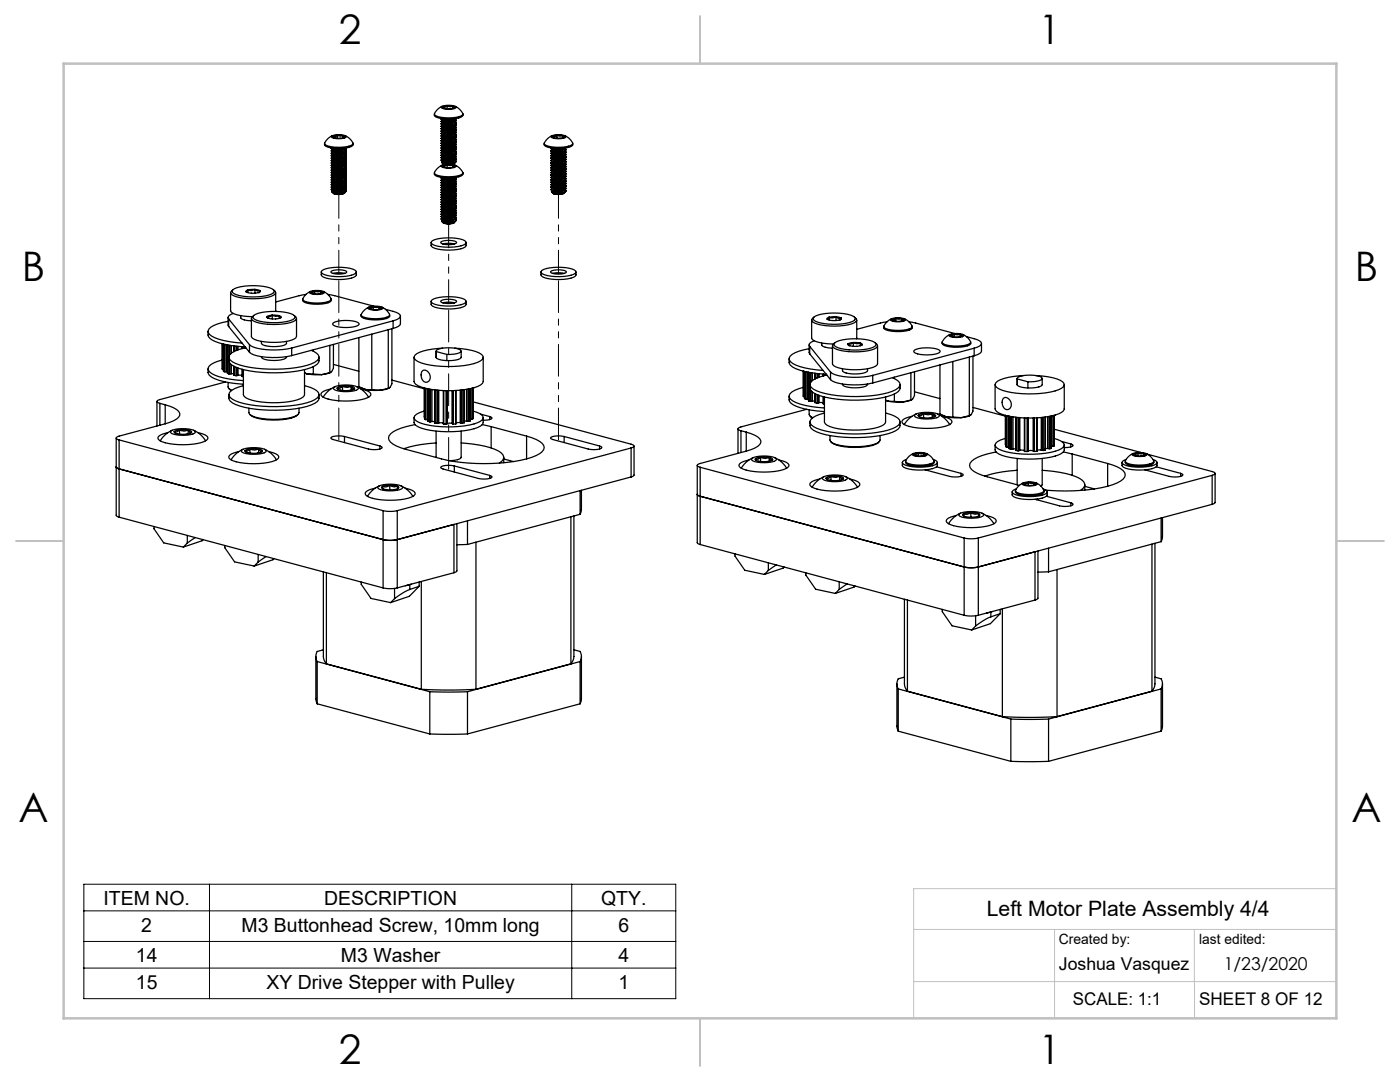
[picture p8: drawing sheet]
<svg xmlns="http://www.w3.org/2000/svg" width="279mm" height="216mm" viewBox="0 0 279 216" stroke-linecap="round" stroke-linejoin="round" font-family="sans-serif">
<defs><g id="words">
<g font-size="8.1">
<text x="67.6" y="8.9">2</text>
<text x="207.3" y="8.9">1</text>
<text x="4.4" y="56.2">B</text>
<text x="270.4" y="56.2">B</text>
<text x="3.7" y="164.1">A</text>
<text x="269.7" y="164.1">A</text>
<text x="67.6" y="212.4">2</text>
<text x="207.3" y="212.4">1</text>
</g>
<text font-size="4.2" x="196.9" y="182.8">Left Motor Plate Assembly 4/4</text>
<g font-size="3.9">
<text x="20.6" y="180.5">ITEM NO.</text>
<text x="28.2" y="185.9">2</text>
<text x="48.2" y="185.9">M3 Buttonhead Screw, 10mm long</text>
<text x="64.7" y="180.5">DESCRIPTION</text>
<text x="120" y="180.5">QTY.</text>
<text x="123.4" y="185.9">6</text>
<text x="27.1" y="191.9">14</text>
<text x="68" y="191.9">M3 Washer</text>
<text x="123.4" y="191.9">4</text>
<text x="27.1" y="197.3">15</text>
<text x="53.2" y="197.3">XY Drive Stepper with Pulley</text>
<text x="123.4" y="197.3">1</text>
</g>
<g font-size="3.5">
<text x="211.3" y="193.5">Joshua Vasquez</text>
<text x="244.2" y="193.6">1/23/2020</text>
<text x="214.1" y="200.6">SCALE: 1:1</text>
<text x="239.3" y="200.6">SHEET 8 OF 12</text>
</g>
<g font-size="2.8">
<text x="211.3" y="188.4">Created by:</text>
<text x="239.3" y="188.4">last edited:</text>
</g>
</g></defs>
<path d="M16.7 176.4h118.2v22.9h-118.2zM41.8 176.4v22.9M114.1 176.4v22.9M16.7 181.8h118.2M16.7 187.9h118.2M16.7 193.2h118.2" fill="none" stroke="#000" stroke-width=".2"/>
<path d="M266.7 177.3h-84.4v25.9M182.3 185.5h84.4M182.3 195.9h84.4M210.5 185.5v17.7M238.4 185.5v10.4M238.4 195.9v7.3" fill="none" stroke="#c0c0c0" stroke-width=".2"/>
<path d="M139.7 3.2v9.5M3.2 107.9h9.5M266.7 107.9h9.5M139.7 203.2v9.5" fill="none" stroke="#c0c0c0" stroke-width=".25"/>
<path d="M12.7 12.7h254v190.5h-254z" fill="none" stroke="#c0c0c0" stroke-width=".5"/>
<g fill="none" stroke="#000" stroke-width=".25">
<path d="M64.8 28.6v.3a1.32 1.32 0 0 0 1.3 .6l2.2 .1a2.79 2.79 0 0 0 2.2-.7v-.3M66.2 27.2a3.1 3.1 0 0 1 2.9 .1 3.2 3.2 0 0 1-3 0zM66.2 38.3a2.26 2.26 0 0 0 2.6 .2M66.3 27.1a2.44 2.44 0 0 0-1.5 1.7 6.7 6.7 0 0 0 5.6 0 1.41 1.41 0 0 0-.8-1.3l-.7-.4M66.4 38.1l-.2 .1a.88 .88 0 0 0 1 .3h.4M66.5 27.2a2.22 2.22 0 0 0 2.2 .2M66.5 27.2l.2 .3M66.7 38.6l.7 .2M67.3 27l1.1 .1M67.3 27l-.8 .2M67.3 27l-.4 .2h-.4M67.3 27l.6 .2 .5-.1"/>
<path d="M67.3 27v.6M68.4 27.1l.3 .1v.2M68.4 27.1l.2 .3h.1M68.4 27.1v.4M68.7 38.4l-1.1 .2h-.9M68.7 38.4l-1.1 .1M68.7 38.4l-.3 .2-1 .2M68.7 37.4a2.6 2.6 0 0 1-2.3 .2M68.7 37a2.59 2.59 0 0 1-2.3 .1M68.7 36a2.59 2.59 0 0 1-2.3 .2M68.7 35a2.59 2.59 0 0 1-2.3 .2M68.7 34.1a2.59 2.59 0 0 1-2.3 .1"/>
<path d="M68.7 33.6a2.59 2.59 0 0 1-2.3 .2M68.7 32.6a2.59 2.59 0 0 1-2.3 .2M68.7 31.7a2.59 2.59 0 0 1-2.3 .1M68.7 30.7a2.59 2.59 0 0 1-2.3 .2M68.7 30.2a2.59 2.59 0 0 1-2.3 .2M68.7 29.7a2.59 2.59 0 0 1-2.3 .2M68.7 37.9a2.56 2.56 0 0 1-2.3 .2M68.8 36.4a2.41 2.41 0 0 1-2.4 .2M68.8 35.4a2.41 2.41 0 0 1-2.4 .3M68.8 34.5a2.41 2.41 0 0 1-2.4 .2M68.8 33a2.41 2.41 0 0 1-2.4 .3M68.8 32.1a2.41 2.41 0 0 1-2.4 .2"/>
<path d="M68.8 31.1a2.41 2.41 0 0 1-2.4 .2M68.8 37.3l.3 .2a3 3 0 0 1-3 .3l.3-.2M68.8 36.8l.3 .3a3 3 0 0 1-3 .2l.3-.2M68.8 36.3l.3 .3a3 3 0 0 1-3 .2l.3-.2M68.8 35.8l.3 .3a3 3 0 0 1-3 .2l.3-.2M68.8 35.4l.3 .2a3 3 0 0 1-3 .3l.3-.3M68.8 34.9l.3 .2a3 3 0 0 1-3 .3l.3-.2M68.8 34.4l.3 .3a3 3 0 0 1-3 .2l.3-.2M68.8 33.9l.3 .3a3 3 0 0 1-3 .2l.3-.2M68.8 33.4l.3 .3a3 3 0 0 1-3 .2l.3-.2M68.8 32.9l.3 .3a3 3 0 0 1-3 .2l.3-.2M68.8 32.5l.3 .2a3 3 0 0 1-3 .3l.3-.2"/>
<path d="M68.8 32l.3 .2a3 3 0 0 1-3 .3l.3-.2M68.8 31.5l.3 .3a3 3 0 0 1-3 .2l.3-.2M68.8 31l.3 .3a3 3 0 0 1-3 .2l.3-.2M68.8 30.5l.3 .3a3 3 0 0 1-3 .2l.3-.2M68.8 30.1l.3 .2a3 3 0 0 1-3 .3l.3-.3M68.8 29.6l.3 .2a3 3 0 0 1-3 .3l.3-.2M68.8 37.8l.3 .2a1.68 1.68 0 0 1-1.5 .5M68.8 37.9a3 3 0 0 1-2.5 .1M68.8 37.4a3 3 0 0 1-2.5 .1M68.8 36.9a3 3 0 0 1-2.5 .1M68.8 36.4a3 3 0 0 1-2.5 .2M68.8 36a3 3 0 0 1-2.5 .1"/>
<path d="M68.8 35.5a3 3 0 0 1-2.5 .1M68.8 35a3 3 0 0 1-2.5 .1M68.8 34.5a3 3 0 0 1-2.5 .1M68.8 34a3 3 0 0 1-2.5 .1M68.8 33.5a3 3 0 0 1-2.5 .2M68.8 33.1a3 3 0 0 1-2.5 .1M68.8 32.6a3 3 0 0 1-2.5 .1M68.8 32.1a3 3 0 0 1-2.5 .1M68.8 31.6a3 3 0 0 1-2.5 .1M68.8 31.1a3 3 0 0 1-2.5 .2M68.8 30.7a3 3 0 0 1-2.5 .1M68.8 30.2a3 3 0 0 1-2.5 .1"/>
<path d="M68.8 29.7a3 3 0 0 1-2.5 .1M68.8 38.4a3.2 3.2 0 0 1-2.1 .2M68.9 38.3l-.4 .3-1.1 .2M69 29.5a3.5 3.5 0 0 1-2.9 .1v.1a3.2 3.2 0 0 0 2.7 0M69.1 38.1l-.4 .3M69.1 37.5v.1a2.79 2.79 0 0 1-3 .2M69.1 37.1a2.8 2.8 0 0 1-3 .3v-.1M69.1 36.6a2.79 2.79 0 0 1-3 .3v-.1M69.1 36.1v.1a2.8 2.8 0 0 1-3 .2v-.1M69.1 35.6v.1a2.79 2.79 0 0 1-3 .2M69.1 35.1v.1a2.8 2.8 0 0 1-3 .2M69.1 34.7a2.79 2.79 0 0 1-3 .3v-.1"/>
<path d="M69.1 34.2a2.8 2.8 0 0 1-3 .3v-.1M69.1 33.7v.1a2.79 2.79 0 0 1-3 .2v-.1M69.1 33.2v.1a2.8 2.8 0 0 1-3 .2v-.1M69.1 32.7v.1a2.79 2.79 0 0 1-3 .2M69.1 32.2v.1a2.8 2.8 0 0 1-3 .2M69.1 31.8a2.79 2.79 0 0 1-3 .3v-.1M69.1 31.3a2.8 2.8 0 0 1-3 .3v-.1M69.1 30.8v.1a2.79 2.79 0 0 1-3 .2v-.1M69.1 30.3v.1a2.8 2.8 0 0 1-3 .2M69.1 29.8v.1a2.79 2.79 0 0 1-3 .2M69.1 38v.1M86.7 22.8v.2a1.32 1.32 0 0 0 1.3 .6l2.2 .1a2.79 2.79 0 0 0 2.2-.7v-.2"/>
<path d="M86.7 34.5v.2a1.32 1.32 0 0 0 1.3 .7l2.2 .1a2.79 2.79 0 0 0 2.2-.8v-.2M88 23.7v.1M88 24.2v.1M88 24.7h.1M88 25.2h.1M88 25.6v.1M88 26.1v.1M88 26.6v.1M88 27.1v.1M88 27.6h.1M88 28.1h.1M88 28.5v.1"/>
<path d="M88 29v.1M88 29.5v.1M88 30h.1M88 30.5h.1M88 30.9v.1M88 31.4v.1M88 31.9v.1M88 35.5h.1M88 35.9v.1M88 36.4v.1M88 36.9v.1M88 37.4v.1"/>
<path d="M88 37.9h.1M88 38.4h.1M88 38.8v.1M88 39.3v.1M88 39.8v.1M88 23.8a3.3 3.3 0 0 0 2.8 0l-.3 .2M88 35.5a3.3 3.3 0 0 0 2.8 .1l-.3 .1M88.1 21.3a3.1 3.1 0 0 1 2.9 .1 3.2 3.2 0 0 1-2.9 .1zM88.1 33.1a3.1 3.1 0 0 1 2.9 .1 3.2 3.2 0 0 1-2.9 0zM88.2 32.4l.5 .4M88.2 32.1a2.47 2.47 0 0 0 2.3 0M88.2 31.6a2.47 2.47 0 0 0 2.3 .1"/>
<path d="M88.2 31.2a2.47 2.47 0 0 0 2.3 0M88.2 30.7a2.47 2.47 0 0 0 2.3 0M88.2 30.2a2.47 2.47 0 0 0 2.3 0M88.2 29.7a2.47 2.47 0 0 0 2.3 0M88.2 29.2a2.47 2.47 0 0 0 2.3 0M88.2 28.8a2.47 2.47 0 0 0 2.3 0M88.2 28.3a2.47 2.47 0 0 0 2.3 0M88.2 27.8a2.47 2.47 0 0 0 2.3 0M88.2 27.3a2.47 2.47 0 0 0 2.3 0M88.2 26.8a2.47 2.47 0 0 0 2.3 0M88.2 26.3a2.47 2.47 0 0 0 2.3 .1M88.2 25.9a2.47 2.47 0 0 0 2.3 0"/>
<path d="M88.2 25.4a2.47 2.47 0 0 0 2.3 0M88.2 24.9a2.47 2.47 0 0 0 2.3 0M88.2 24.4a2.47 2.47 0 0 0 2.3 0M88.2 23.9a2.46 2.46 0 0 0 2.3 0M88.2 39.5a2.47 2.47 0 0 0 2.3 0M88.2 39.1a2.47 2.47 0 0 0 2.3 0M88.2 38.6a2.47 2.47 0 0 0 2.3 0M88.2 38.1a2.47 2.47 0 0 0 2.3 0M88.2 37.6a2.47 2.47 0 0 0 2.3 0M88.2 37.1a2.47 2.47 0 0 0 2.3 0M88.2 36.6a2.47 2.47 0 0 0 2.3 .1M88.2 36.2a2.47 2.47 0 0 0 2.3 0"/>
<path d="M88.2 35.7a2.47 2.47 0 0 0 2.3 0M88.3 21.2a2.44 2.44 0 0 0-1.6 1.7 6.7 6.7 0 0 0 5.6 0 1.41 1.41 0 0 0-.8-1.3l-.7-.4M88.3 32.9a2.44 2.44 0 0 0-1.6 1.7 6.7 6.7 0 0 0 5.6 .1 1.41 1.41 0 0 0-.8-1.3l-.7-.5M88.3 32.2l-.2 .1a.88 .88 0 0 0 1 .4h.4M88.4 28.8l.6 .2 1.4-.1M88.4 21.3v.1a2.22 2.22 0 0 0 2.3 .1M88.4 21.3l.2 .3M88.4 33.1a2.22 2.22 0 0 0 2.3 .1M88.4 33.1l.2 .3M88.6 32.8h.2M88.6 32.8h.3M89.2 21.1l1.2 .1"/>
<path d="M89.2 21.1l-.8 .2M89.2 21.1l-.4 .3-.4-.1M89.2 21.1l.7 .2 .5-.1M89.2 32.9h1.2M89.2 32.9l-.8 .2M89.2 32.9l-.4 .2h-.4M89.2 32.9l.7 .1 .5-.1M89.2 21.1v.6M89.2 32.9v.6M90.4 21.2l.3 .1v.2M90.4 21.2l.1 .3h.2M90.4 32.9l.3 .2v.1"/>
<path d="M90.4 32.9l.1 .4 .2-.1M90.4 21.2v.4M90.4 32.9v.5M90.5 32.6l-.5 .2M90.6 32.6l-1 .2M90.6 32.6l-1.1 .1M90.7 32.5l-.6 .3M90.7 32.1a2.59 2.59 0 0 1-2.3 .1M90.7 31.6a2.6 2.6 0 0 1-2.3 .1M90.7 31.1a2.59 2.59 0 0 1-2.3 .2M90.7 30.1a2.59 2.59 0 0 1-2.3 .2M90.7 29.2a2.59 2.59 0 0 1-2.3 .1"/>
<path d="M90.7 28.2a2.59 2.59 0 0 1-2.3 .2M90.7 27.7a2.59 2.59 0 0 1-2.3 .2M90.7 26.8a2.59 2.59 0 0 1-2.3 .1M90.7 25.8a2.59 2.59 0 0 1-2.3 .2M90.7 24.8a2.59 2.59 0 0 1-2.3 .2M90.7 24.4a2.59 2.59 0 0 1-2.3 .1M90.7 23.9a2.59 2.59 0 0 1-2.3 .1M90.7 40a2.59 2.59 0 0 1-2.3 .1M90.7 39.5a2.59 2.59 0 0 1-2.3 .1M90.7 38.5a2.59 2.59 0 0 1-2.3 .2M90.7 37.5a2.59 2.59 0 0 1-2.3 .2M90.7 36.6a2.59 2.59 0 0 1-2.3 .1"/>
<path d="M90.7 36.1a2.59 2.59 0 0 1-2.3 .2M90.7 35.6a2.59 2.59 0 0 1-2.3 .2M90.7 30.5a2.41 2.41 0 0 1-2.3 .3M90.7 29.6a2.41 2.41 0 0 1-2.3 .2M90.7 27.2a2.41 2.41 0 0 1-2.3 .2M90.7 26.2a2.41 2.41 0 0 1-2.3 .2M90.7 25.2a2.41 2.41 0 0 1-2.3 .3M90.7 38.9a2.41 2.41 0 0 1-2.3 .2M90.7 37.9a2.41 2.41 0 0 1-2.3 .3M90.7 37a2.41 2.41 0 0 1-2.3 .2M90.7 28.6l-.1 .1M90.7 32.6l-.3 .2"/>
<path d="M90.8 31.4l.2 .3a3 3 0 0 1-3 .2l.3-.2M90.8 30.9l.2 .3a3 3 0 0 1-3 .2l.3-.2M90.8 30.4l.2 .3a3 3 0 0 1-3 .2l.3-.2M90.8 30l.2 .2a3 3 0 0 1-3 .3l.3-.2M90.8 29.5l.2 .2a3 3 0 0 1-3 .3l.3-.2M90.8 29l.2 .3a3 3 0 0 1-3 .2l.3-.2M90.8 28.5l.2 .3a3 3 0 0 1-3 .2l.3-.2M90.8 28l.2 .3a3 3 0 0 1-3 .2l.3-.2M90.8 27.6l.2 .2a3 3 0 0 1-3 .3l.3-.3M90.8 27.1l.2 .2a3 3 0 0 1-3 .3l.3-.2M90.8 26.6l.2 .3a3 3 0 0 1-3 .2l.3-.2M90.8 26.1l.2 .3a3 3 0 0 1-3 .2l.3-.2"/>
<path d="M90.8 25.6l.2 .3a3 3 0 0 1-3 .2l.3-.2M90.8 25.1l.2 .3a3 3 0 0 1-3 .2l.3-.2M90.8 24.7l.2 .2a3 3 0 0 1-3 .3l.3-.2M90.8 24.2l.2 .2a3 3 0 0 1-3 .3l.3-.2M90.8 23.7l.2 .3a3 3 0 0 1-3 .2l.3-.2M90.8 39.8l.2 .2a3 3 0 0 1-3 .3l.3-.2M90.8 39.3l.2 .3a3 3 0 0 1-3 .2l.3-.2M90.8 38.8l.2 .3a3 3 0 0 1-3 .2l.3-.2M90.8 38.3l.2 .3a3 3 0 0 1-3 .2l.3-.2M90.8 37.9l.2 .2a3 3 0 0 1-3 .3l.3-.3M90.8 37.4l.2 .2a3 3 0 0 1-3 .3l.3-.2M90.8 36.9l.2 .3a3 3 0 0 1-3 .2l.3-.2"/>
<path d="M90.8 36.4l.2 .3a3 3 0 0 1-3 .2l.3-.2M90.8 35.9l.2 .3a3 3 0 0 1-3 .2l.3-.2M90.8 35.4l.2 .3a3 3 0 0 1-3 .2l.3-.2M90.8 31.9l.2 .3a1.68 1.68 0 0 1-1.5 .5M90.8 32l-.3 .1M90.8 31.5l-.3 .2M90.8 31l-.3 .2M90.8 30.6l-.3 .1M90.8 30.1l-.3 .1M90.8 29.6l-.3 .1M90.8 29.1l-.3 .2M90.8 28.6l-.3 .2"/>
<path d="M90.8 28.2l-.3 .1M90.8 27.7l-.3 .1M90.8 27.2l-.3 .1M90.8 26.7l-.3 .1M90.8 26.2l-.3 .2M90.8 25.7l-.3 .2M90.8 25.3l-.3 .1M90.8 24.8l-.3 .1M90.8 24.3l-.3 .1M90.8 32.5l-.3 .1M90.8 39.9l-.3 .1M90.8 39.4l-.3 .2"/>
<path d="M90.8 38.9l-.3 .2M90.8 38.5l-.3 .1M90.8 38l-.3 .1M90.8 37.5l-.3 .1M90.8 37l-.3 .1M90.8 36.5l-.3 .2M90.8 36l-.3 .2M90.8 32.5l-.1 .1-.5 .2M90.9 23.7a3.5 3.5 0 0 1-2.9 0M90.9 35.4a3.5 3.5 0 0 1-2.9 .1M91 39.1a2.79 2.79 0 0 1-3 .3M91 32.2l-.4 .4"/>
<path d="M91 31.7a2.79 2.79 0 0 1-3 .3M91 31.2a2.79 2.79 0 0 1-3 .3M91 30.7v.1a2.79 2.79 0 0 1-3 .2M91 30.2v.1a2.79 2.79 0 0 1-3 .2M91 29.7v.1a2.79 2.79 0 0 1-3 .2M91 29.3a2.79 2.79 0 0 1-3 .3M91 28.8a2.79 2.79 0 0 1-3 .3M91 28.3v.1a2.79 2.79 0 0 1-3 .2M91 27.8v.1a2.79 2.79 0 0 1-3 .2M91 27.3v.1a2.79 2.79 0 0 1-3 .2M91 26.9a2.79 2.79 0 0 1-3 .3M91 26.4a2.79 2.79 0 0 1-3 .3"/>
<path d="M91 25.9v.1a2.79 2.79 0 0 1-3 .2M91 25.4v.1a2.79 2.79 0 0 1-3 .2M91 24.9v.1a2.79 2.79 0 0 1-3 .2M91 24.4v.1a2.79 2.79 0 0 1-3 .2M91 24a2.79 2.79 0 0 1-3 .3M91 39.6a2.79 2.79 0 0 1-3 .3M91 38.6v.1a2.79 2.79 0 0 1-3 .2M91 38.1v.1a2.79 2.79 0 0 1-3 .2M91 37.6v.1a2.79 2.79 0 0 1-3 .2M91 37.2a2.79 2.79 0 0 1-3 .3M91 36.7a2.79 2.79 0 0 1-3 .3M91 36.2v.1a2.79 2.79 0 0 1-3 .2"/>
<path d="M91 35.7v.1a2.79 2.79 0 0 1-3 .2M91 32.2v.1M91 39.1h.1M108.6 28.6v.3a1.32 1.32 0 0 0 1.3 .6l2.2 .1a2.79 2.79 0 0 0 2.2-.7v-.3M110 27.2a3.1 3.1 0 0 1 3 .1 3.2 3.2 0 0 1-3 0zM110.1 38.3a2.26 2.26 0 0 0 2.5 .2M110.2 38l.2 .1M110.2 37.5l.2 .2M110.2 37l.2 .2M110.2 36.6l.2 .1M110.2 36.1l.2 .1M110.2 35.6l.2 .1"/>
<path d="M110.2 35.1l.2 .1M110.2 34.6l.2 .2M110.2 34.1l.2 .2M110.2 33.7l.2 .1M110.2 33.2l.2 .1M110.2 32.7l.2 .1M110.2 32.2l.2 .2M110.2 31.7l.2 .2M110.2 31.3l.2 .1M110.2 30.8l.2 .1M110.2 30.3l.2 .1M110.2 29.8l.2 .1"/>
<path d="M110.2 27.1a2.44 2.44 0 0 0-1.6 1.7 6.7 6.7 0 0 0 5.6 0 1.41 1.41 0 0 0-.8-1.3l-.7-.4M110.3 27.2a2.22 2.22 0 0 0 2.3 .2M110.3 27.2l.2 .3M110.5 38.6l.8 .2M111.2 27l1.1 .1M111.2 27l-.9 .2M111.2 27l-.5 .2h-.4M111.2 27l.6 .2 .5-.1M111.2 27v.6M112.3 27.1l.3 .1v.2M112.3 27.1l.1 .3h.2M112.3 27.1v.4"/>
<path d="M112.5 38.4l-1 .2h-1M112.5 38.4l-1.1 .1M112.6 38.4l-.3 .2-1 .2M112.6 37.4a2.6 2.6 0 0 1-2.3 .2M112.6 37a2.59 2.59 0 0 1-2.3 .1M112.6 36a2.59 2.59 0 0 1-2.3 .2M112.6 35a2.59 2.59 0 0 1-2.3 .2M112.6 34.1a2.59 2.59 0 0 1-2.3 .1M112.6 33.6a2.59 2.59 0 0 1-2.3 .2M112.6 32.6a2.59 2.59 0 0 1-2.3 .2M112.6 31.7a2.59 2.59 0 0 1-2.3 .1M112.6 30.7a2.59 2.59 0 0 1-2.3 .2"/>
<path d="M112.6 30.2a2.59 2.59 0 0 1-2.3 .2M112.6 37.9a2.85 2.85 0 0 1-2.4 .2l-.2 .1a.87 .87 0 0 0 1 .3h.4M112.6 35.4a2.41 2.41 0 0 1-2.3 .3M112.6 34.5a2.41 2.41 0 0 1-2.3 .2M112.6 33a2.41 2.41 0 0 1-2.3 .3M112.6 32.1a2.41 2.41 0 0 1-2.3 .2M112.6 31.1a2.41 2.41 0 0 1-2.3 .2M112.7 37.3l.3 .2a3 3 0 0 1-3 .3l.3-.2M112.7 36.8l.3 .3a3 3 0 0 1-3 .2l.3-.2M112.7 36.3l.3 .3a3 3 0 0 1-3 .2l.2-.2a2.49 2.49 0 0 0 2.4-.2M112.7 35.8l.3 .3a3 3 0 0 1-3 .2l.3-.2M112.7 35.4l.3 .2a3 3 0 0 1-3 .3l.3-.3"/>
<path d="M112.7 34.9l.3 .2a3 3 0 0 1-3 .3l.3-.2M112.7 34.4l.3 .3a3 3 0 0 1-3 .2l.3-.2M112.7 33.9l.3 .3a3 3 0 0 1-3 .2l.3-.2M112.7 33.4l.3 .3a3 3 0 0 1-3 .2l.3-.2M112.7 32.9l.3 .3a3 3 0 0 1-3 .2l.3-.2M112.7 32.5l.3 .2a3 3 0 0 1-3 .3l.3-.2M112.7 32l.3 .2a3 3 0 0 1-3 .3l.3-.2M112.7 31.5l.3 .3a3 3 0 0 1-3 .2l.3-.2M112.7 31l.3 .3a3 3 0 0 1-3 .2l.3-.2M112.7 30.5l.3 .3a3 3 0 0 1-3 .2l.3-.2M112.7 30.1l.3 .2a3 3 0 0 1-3 .3l.3-.3M112.7 29.6l.3 .2a3 3 0 0 1-3 .3l.2-.2a2.66 2.66 0 0 0 2.4-.2"/>
<path d="M112.7 37.8l.3 .2a1.68 1.68 0 0 1-1.6 .5M112.7 37.9a3.1 3.1 0 0 1-2.3 .2M112.7 37.4a3.1 3.1 0 0 1-2.3 .3M112.7 36.9a3.1 3.1 0 0 1-2.3 .3M112.7 36.4a3.1 3.1 0 0 1-2.3 .3M112.7 36a3.1 3.1 0 0 1-2.3 .2M112.7 35.5a3.1 3.1 0 0 1-2.3 .2M112.7 35a3.1 3.1 0 0 1-2.3 .2M112.7 34.5a3.1 3.1 0 0 1-2.3 .3M112.7 34a3.1 3.1 0 0 1-2.3 .3M112.7 33.5a3.1 3.1 0 0 1-2.3 .3M112.7 33.1a3.1 3.1 0 0 1-2.3 .2"/>
<path d="M112.7 32.6a3.1 3.1 0 0 1-2.3 .2M112.7 32.1a3.1 3.1 0 0 1-2.3 .3M112.7 31.6a3.1 3.1 0 0 1-2.3 .3M112.7 31.1a3.1 3.1 0 0 1-2.3 .3M112.7 30.7a3.1 3.1 0 0 1-2.3 .2M112.7 30.2a3.1 3.1 0 0 1-2.3 .2M112.7 29.7a3.1 3.1 0 0 1-2.3 .2M112.7 38.4a3.2 3.2 0 0 1-2.2 .2M112.7 38.3l-.3 .3-1.1 .2M112.8 29.5a3.5 3.5 0 0 1-2.8 .1v.1a3.2 3.2 0 0 0 2.7 0M113 38.1l-.5 .3M113 37.5v.1a2.79 2.79 0 0 1-3 .2"/>
<path d="M113 37.1a2.8 2.8 0 0 1-3 .3v-.1M113 36.6a2.79 2.79 0 0 1-3 .3v-.1M113 36.1v.1a2.8 2.8 0 0 1-3 .2v-.1M113 35.6v.1a2.79 2.79 0 0 1-3 .2M113 35.1v.1a2.8 2.8 0 0 1-3 .2M113 34.7a2.79 2.79 0 0 1-3 .3v-.1M113 34.2a2.8 2.8 0 0 1-3 .3v-.1M113 33.7v.1a2.79 2.79 0 0 1-3 .2v-.1M113 33.2v.1a2.8 2.8 0 0 1-3 .2v-.1M113 32.7v.1a2.79 2.79 0 0 1-3 .2M113 32.2v.1a2.8 2.8 0 0 1-3 .2M113 31.8a2.79 2.79 0 0 1-3 .3v-.1"/>
<path d="M113 31.3a2.8 2.8 0 0 1-3 .3v-.1M113 30.8v.1a2.79 2.79 0 0 1-3 .2v-.1M113 30.3v.1a2.8 2.8 0 0 1-3 .2M113 29.8v.1a2.79 2.79 0 0 1-3 .2M113 38v.1M46 58.4v3.6a1.62 1.62 0 0 0 1.5 .9l2.9 .3M46.4 57.8a10 10 0 0 1 6.8-.5 1.58 1.58 0 0 1 1.5 .9 1.96 1.96 0 0 1-1.6 .8 11.8 11.8 0 0 1-6.4-.4l-.3-.3-.1-.2zM46.5 57.8l-.4 .4-.1 .3a4.7 4.7 0 0 0 3.6 1.1l2.9-.1a3.4 3.4 0 0 0 2.5-1.1l-.4-.6M49.5 57.9a.28 .28 0 0 0-.3 0 .28 .28 0 0 0-.1 .3M49.5 57.9l-.2 .3h-.2M49.5 57.9v.5M50.9 57.8l-1.4 .1"/>
<path d="M50.9 57.8l1 .2M50.9 57.8l.6 .3 .4-.1M50.9 57.8l-.6 .2-.8-.1M50.9 57.8v.7M51.9 58a.28 .28 0 0 1 0 .3 .28 .28 0 0 1-.3 .1 3.7 3.7 0 0 1-2.5-.2M51.9 58l-.2 .4M55 58.4v3.7M60.4 59.7v.3a3.7 3.7 0 0 0 3.1 .7h.7a2.23 2.23 0 0 0 1.9-.8v-.2M61.1 58.7l-6.1 1.6M61.8 58.3a3.2 3.2 0 0 1 2.9 0 3.1 3.1 0 0 1-2.9 .2zM62 58.1a2.99 2.99 0 0 0-1.6 1.6 3.7 3.7 0 0 0 3.1 .8l.7-.1a2.65 2.65 0 0 0 1.9-.6 2.59 2.59 0 0 0-1.6-1.7M62.1 58.3a2.19 2.19 0 0 0 2.3 .1"/>
<path d="M62.1 58.3l.2 .3M62.8 58.1h1.2M62.8 58.1l-.7 .2M62.8 58.1l-.3 .2h-.4M62.8 58.1l.7 .1 .5-.1M62.8 58.1v.5M64 58.1l.4 .3M64 58.1l.2 .3h.2M64 58.1v.5M64.1 54.3v.5a1.43 1.43 0 0 0 1.4 .8 9 9 0 0 0 5.5-.5l.1-.2v-.6M64.3 54a9.1 9.1 0 0 1 6.5-.1l.3 .4a4.2 4.2 0 0 1-3.3 .9l-1.6-.1a3.3 3.3 0 0 1-2-.7zM64.4 58.4l-.1 .1"/>
<path d="M65.4 58.7l9.2 2.4M66.1 54.2a3.3 3.3 0 0 1 3.1 .1 3.4 3.4 0 0 1-3.2 0zM66.4 54.6l1.4-.2 1 .2M86 48.4v.6a1.43 1.43 0 0 0 1.4 .7 9 9 0 0 0 5.5-.4l.1-.3v-.6M86.2 48.1a9.1 9.1 0 0 1 6.5-.1l.3 .4a4.2 4.2 0 0 1-3.3 .9l-1.6-.1a3.3 3.3 0 0 1-2-.6zM86.2 59.9a9.1 9.1 0 0 1 6.5-.1l.3 .4a4.2 4.2 0 0 1-3.3 .9l-1.6-.1a3.3 3.3 0 0 1-2-.7zM88 48.3a3.3 3.3 0 0 1 3.1 .1 3.4 3.4 0 0 1-3.1 .1zM88 40.3h.1M88 40.8h.1M88 41.2v.1M88 41.7v.1M88 42.2v.1"/>
<path d="M88 42.7v.1M88 43.2h.1M88 43.7h.1M88.2 44.2a2.26 2.26 0 0 0 2.5 .2M88.2 43.9a2.47 2.47 0 0 0 2.3 0M88.2 43.4a2.47 2.47 0 0 0 2.3 0M88.2 42.9a2.47 2.47 0 0 0 2.3 0M88.2 42.4a2.47 2.47 0 0 0 2.3 0M88.2 41.9a2.47 2.47 0 0 0 2.3 .1M88.2 41.5a2.47 2.47 0 0 0 2.3 0M88.2 41a2.47 2.47 0 0 0 2.3 0M88.2 40.5a2.47 2.47 0 0 0 2.3 0"/>
<path d="M88.2 40a2.47 2.47 0 0 0 2.3 0M88.3 43.9l-.2 .2a.88 .88 0 0 0 1 .3h.4M88.4 48.7l1.4-.2 .9 .2M88.6 44.5l.7 .1M90.5 44.4l-1 .2-.9-.1M90.6 44.3l-1.1 .2h-.9M90.6 44.3l-1.1 .1M90.7 43.8a2.59 2.59 0 0 1-2.3 .2M90.7 43.3a2.59 2.59 0 0 1-2.3 .2M90.7 42.8a2.59 2.59 0 0 1-2.3 .2M90.7 41.9a2.59 2.59 0 0 1-2.3 .1M90.7 40.9a2.59 2.59 0 0 1-2.3 .2"/>
<path d="M90.7 44.3l-.3 .2-1.1 .1M90.7 42.3a2.41 2.41 0 0 1-2.3 .2M90.7 41.3a2.41 2.41 0 0 1-2.3 .3M90.7 40.3a2.41 2.41 0 0 1-2.3 .3M90.8 43.2l.2 .2a3 3 0 0 1-3 .3l.3-.3M90.8 42.7l.2 .2a3 3 0 0 1-3 .3l.3-.2M90.8 42.2l.2 .3a3 3 0 0 1-3 .2l.3-.2M90.8 41.7l.2 .3a3 3 0 0 1-3 .2l.3-.2M90.8 41.2l.2 .3a3 3 0 0 1-3 .2l.3-.2M90.8 40.7l.2 .3a3 3 0 0 1-3 .2l.3-.2M90.8 40.3l.2 .2a3 3 0 0 1-3 .3l.3-.2M90.8 43.6l.2 .3a1.68 1.68 0 0 1-1.5 .5"/>
<path d="M90.8 43.7l-.3 .2M90.8 43.3l-.3 .1M90.8 42.8l-.3 .1M90.8 42.3l-.3 .1M90.8 41.8l-.3 .2M90.8 41.3l-.3 .2M90.8 40.9l-.3 .1M90.8 40.4l-.3 .1M90.8 44.2l-.3 .2M90.8 44.2l-.3 .3-1.2 .1M91 44l-.4 .3M91 43.4v.1a2.79 2.79 0 0 1-3 .2"/>
<path d="M91 42.9v.1a2.79 2.79 0 0 1-3 .2M91 42.5a2.79 2.79 0 0 1-3 .3M91 42a2.79 2.79 0 0 1-3 .3M91 41.5a2.79 2.79 0 0 1-3 .3M91 41v.1a2.79 2.79 0 0 1-3 .2M91 40.5v.1a2.79 2.79 0 0 1-3 .2M91 40v.1a2.79 2.79 0 0 1-3 .2M91 43.9v.1M108 54.3v.5a1.43 1.43 0 0 0 1.3 .8 9 9 0 0 0 5.5-.5l.1-.2 .1-.6M108.1 54a9.1 9.1 0 0 1 6.5-.1l.3 .4a4.2 4.2 0 0 1-3.2 .9l-1.7-.1a3.3 3.3 0 0 1-2-.7zM109.9 54.2a3.3 3.3 0 0 1 3.2 .1 3.4 3.4 0 0 1-3.2 0zM110.3 54.6l1.4-.2 .9 .2"/>
<path d="M41.5 66.1a1.59 1.59 0 0 0 1.4 2l2.9 .8 3.2 .3M41.5 73.6a1.59 1.59 0 0 0 1.4 2l2.9 .8 2.8 .3M44.4 71.8a4.1 4.1 0 0 0-2.9 1.7 1.58 1.58 0 0 0 1.4 1.4l2.9 .7 2.8 .3M44.4 73.6v.1M44.4 68.6v5.1M44.4 73.7h.1M44.5 68.6v5.1M44.6 73.7h-.1M44.6 68.7v5.3M44.6 74h.1M44.6 74l.1 .2M44.7 74.2h.2"/>
<path d="M44.7 68.7v5.5M44.9 68.7v5.5M45 76.2l-13.1 3.5-.5 .3v.2l.5 .3M45.3 74.2h-.4M45.3 74.2h.1M45.3 68.8v5.4M45.4 74.5h.1M45.4 68.8v5.7M45.4 74.5l.3 .1M45.5 76.3l.1 1.1 .6 .5M45.5 64.1a7.5 7.5 0 0 0-3.8 1.5l-.2 .4a1.58 1.58 0 0 0 1.4 1.4l2.9 .8 2.5 .3M45.5 63.4l.1 1.8"/>
<path d="M45.6 63.6v1.6M45.6 63.6l4.2 5.2M45.6 65.2l4.2 5.1M45.7 71.3a1.59 1.59 0 0 0 1.3 2 26.4 26.4 0 0 0 15.1 0 1.8 1.8 0 0 0 1.6-2M45.7 78.7a1.59 1.59 0 0 0 1.3 2 26.4 26.4 0 0 0 15.1 .1 1.8 1.8 0 0 0 1.6-2.1M45.7 74.6h.2M45.7 68.9v2.3M45.7 72.1v2.5M45.7 77.6l.5 .3M45.9 68.9v1.9M45.9 72.5v2.1M46.2 74.6h-.3"/>
<path d="M46.2 74.6h.5M46.2 69v1.5M46.2 72.8v1.8M46.5 62.5l-.8 .5a.44 .44 0 0 0-.1 .6M46.7 73.1v1.8M46.7 69v1.2M46.7 74.9l.4 .1M46.7 69v1.1M47.1 69.1v.9M47.1 73.3v1.7M47.3 74.9l-.2 .1M47.3 69.1v.8"/>
<path d="M47.3 73.4v1.5M47.5 74.9h-.2M47.5 74.9h.8M47.5 69.1v.7M47.5 73.4v1.5M48 63.3a1.24 1.24 0 0 0 1.3 .6l.9 .1M48 63v.4M48.3 73.7l.1 1.4M48.3 69.2v.4M48.4 75.1l.2 .1M48.4 69.2v.3M48.4 73.7v1.4"/>
<path d="M48.6 77a4.1 4.1 0 0 0-2.9 1.6 1.58 1.58 0 0 0 1.3 1.4 26.4 26.4 0 0 0 15.1 .1 1.87 1.87 0 0 0 1.6-1.4 2.24 2.24 0 0 0-1.8-1.4l-1.1-.3M48.6 73.8v4.9a1.22 1.22 0 0 0 1 1 17.7 17.7 0 0 0 10.4-.2l.5-.3 .3-.5v-4.9M48.8 69.2v.2M49 69.3l-.4 .2a4.1 4.1 0 0 0-2.9 1.6 1.58 1.58 0 0 0 1.3 1.4 26.4 26.4 0 0 0 15.1 .1 1.87 1.87 0 0 0 1.6-1.4 2.08 2.08 0 0 0-1.5-1.3M49.8 70.3a7.5 7.5 0 0 0 4.5 1h2.1l1.8-.3M49.8 68.8a7.5 7.5 0 0 0 4.5 1h2.1l1.8-.4M49.8 68.8v1.5M50.2 63.5v3.6a1.26 1.26 0 0 0 1.2 .8 13.1 13.1 0 0 0 7.3-.3l.5-.5v-3.6M50.6 63a.66 .66 0 0 0-.3 .8 6.7 6.7 0 0 0 4.1 .9h1.9a4.6 4.6 0 0 0 2.8-1l.1-.3-.5-.4M50.6 62.9a10.4 10.4 0 0 1 6.9-.5 1.35 1.35 0 0 1 1.4 .9 4.5 4.5 0 0 1-3.5 1.1l-1.9-.1a5.1 5.1 0 0 1-3-.9v-.2zM52.2 71.2v.1a3 3 0 0 0 2.7 .6h.6a1.89 1.89 0 0 0 1.7-.6v-.1M52.2 68.1v.4a3 3 0 0 0 2.7 .7l.6-.1a1.89 1.89 0 0 0 1.7-.6v-.4"/>
<path d="M53.3 63.2a.27 .27 0 0 0 0 .3 .27 .27 0 0 0 .3 0 3.8 3.8 0 0 0 2.5-.1M53.3 63.2l.2 .3M54.3 62.9l1.4 .1M54.3 62.9l-1 .3M54.3 62.9l-.4 .3h-.6M54.3 62.9a1.39 1.39 0 0 0 1.4 .1M54.3 62.9v.7M55.7 63a.27 .27 0 0 1 .3 .1 .27 .27 0 0 1 .1 .3M55.7 63l.2 .4h.2M55.7 63v.5M58.2 69.4v1.6M60.8 74.4l.4 .2"/>
<path d="M61.2 74.6h1.3M61.2 74.6l1.4 .2 1.6-.1M62.5 74.6l1.7 .1M62.5 69.8v.3M62.5 73.2v1.4M65.8 74.3l-1.6 .4M65.8 68.9v5.4M66 74.3l-1.8 .4M66 77.6l-.3 .1a1.96 1.96 0 0 0-1.7 1 1.57 1.57 0 0 0 1.5 .9 15.1 15.1 0 0 0 7.8-.2l.7-.5v-.3a2.56 2.56 0 0 0-2-1M66.5 68.7v4.7l-.3 .8-.4 .1M66.5 72.7l5.1 1.4M66.5 64.4a6.6 6.6 0 0 1 5.1 .1l.1 .2a4.2 4.2 0 0 1-3.2 .6 3.4 3.4 0 0 1-2.1-.5v-.2z"/>
<path d="M66.7 77.2a6.2 6.2 0 0 1 4.8 .1v.2a4 4 0 0 1-3 .6 3.2 3.2 0 0 1-1.9-.5zM66.9 77.1a5.3 5.3 0 0 0-2.4 2.2M67.3 77.4a1.36 1.36 0 0 0 1.5 .5h1.3l.6-.4M67.3 77.4l.2 .3M68.4 77.1h1.7M68.4 77.1l-1.1 .3M68.4 77.1a.82 .82 0 0 1-1.1 .3M68.4 77.1l.9 .2 .8-.2M68.4 77.1v.8M70.1 77.1a.58 .58 0 0 1 .6 .4M70.1 77.1l.4 .5 .2-.1M70.1 77.1v.8"/>
<path d="M70.7 77.5l-.1 .2M71.2 77.1a5.3 5.3 0 0 1 2.4 2.2M71.6 67.4v9.7l1.3 .6M72.1 62.8v.3a3.7 3.7 0 0 0 3 .7h.8a2.23 2.23 0 0 0 1.9-.7v-.3M72.1 77.4l.8 .3M72.9 77.7l1.3 .1M72.9 77.7l1.4 .2h1.5M73.4 61.4a3.2 3.2 0 0 1 3 .1 3.1 3.1 0 0 1-2.9 .1zM73.6 61.3a2.99 2.99 0 0 0-1.5 1.5 3.7 3.7 0 0 0 3 .8h.8a2.65 2.65 0 0 0 1.8-.7 2.59 2.59 0 0 0-1.5-1.6M73.8 61.4a2.19 2.19 0 0 0 2.2 .2l.1-.1M73.8 61.4l.1 .2M74.2 77.8l1.6 .1"/>
<path d="M74.2 66.7v11.1M74.5 61.2h1.1M74.5 61.2l-.7 .2M74.5 61.2l-.4 .3-.3-.1M74.5 61.2l.6 .2 .5-.2M74.5 61.2v.6M75.6 61.2l.5 .3M75.6 61.2l.3 .3h.2M75.6 61.2v.5M76.1 61.5l-.1 .1M76.9 61.7a5.3 5.3 0 0 1 2.9 1.1l.1 .3a1.67 1.67 0 0 1-1.4 .9M77.5 77.5l-1.7 .4"/>
<path d="M77.5 65.8v11.7M77.7 77.4l-1.9 .5M78.2 65.6v11l-.3 .7-.4 .2M78.2 75.8l6.5 1.8M78.5 64l-20.3 5.4M78.5 64v1.5M78.5 65.5l-20.3 5.5M79.9 63.1v1.5a1.67 1.67 0 0 1-1.4 .9M82.6 71.3v4.8a1.68 1.68 0 0 0 1.5 1.1 20.6 20.6 0 0 0 11.3-.1 1.28 1.28 0 0 0 1-1v-4.8M84.3 74a1.27 1.27 0 0 1 1.4 .6 1.27 1.27 0 0 1-.1 1.5 .94 .94 0 0 1-1.1 0 .94 .94 0 0 1-.4-.9 1.35 1.35 0 0 1 .2-1.2zM84.7 77.4v5.8M84.7 77.4v6.2"/>
<path d="M84.8 77.5v6.2M85 77.5v6.2M85.4 77.6v6.1M85.4 77.6l.1 6.5M85.7 77.7v6.5M85.9 77.7v6.5M86 60.1v.6a1.43 1.43 0 0 0 1.4 .8 9 9 0 0 0 5.5-.5l.1-.2v-.7M86.2 77.7v6.4M86.8 77.8v6.6M87 70.1v1.2a1.07 1.07 0 0 0 1.1 .5l2.1 .1a2.3 2.3 0 0 0 1.8-.6v-1.2M87.1 70.2v-.2a5.8 5.8 0 0 1 4.8-.2l.1 .2a1.41 1.41 0 0 1-1.4 .7h-1.4M87.1 70.2v1.2"/>
<path d="M87.1 70.2l2.1 .5M87.2 77.8v6.7M87.4 77.9v6.6M87.6 77.9v6.5M88 60a3.3 3.3 0 0 1 3.1 .2 3.4 3.4 0 0 1-3.1 0zM88.3 69.5l-2 .2a7 7 0 0 0-3.5 1.2l-.2 .3a1.57 1.57 0 0 0 1.5 1.2 20.6 20.6 0 0 0 11.3-.1l.9-.6 .1-.3a1.57 1.57 0 0 0-1.4-1.2l-1.8-.5-2.5-.2M88.4 60.4l1.4-.1 .9 .1M88.5 77.9l.1 6.7M88.6 77.9v6.7M89 78v6.6M89.2 78v6.6M89.2 70.7v1.3"/>
<path d="M89.2 78v6.5M90.2 77.9v6.6M90.3 77.9v6.7M90.5 77.9v6.7M90.9 77.9v6.7M91 77.9l-.1 6.7M91.8 77.9v6.4M92.1 77.8v6.6M92.2 77.8v6.6M92.6 77.8v6.6M92.7 77.8l-.1 6.6M93.1 77.7v6.3"/>
<path d="M93.4 77.6v6.5M93.6 77.6v6.5M93.8 77.6v6.4M94.2 77.5v6.1M94.3 77.4v6.2M94.4 77.4l-.1 6.2M157.5 71.6a1.59 1.59 0 0 0 1.3 2l2.9 .8 3.3 .3M157.5 79a1.59 1.59 0 0 0 1.3 2l2.9 .8 2.8 .3M160.3 77.3a4.1 4.1 0 0 0-2.8 1.6 1.58 1.58 0 0 0 1.3 1.4l2.9 .8 2.8 .3M160.3 79v.1M160.3 74.1v5M160.3 79.1h.2"/>
<path d="M160.5 74.1v5M160.6 79.1h-.1M160.6 74.1v5.4M160.6 79.5h.1M160.6 79.5l.1 .1M160.7 79.6h.2M160.7 74.2v5.4M160.9 74.2v5.4M161.2 79.6h-.3M161.2 79.6h.2M161.2 74.3v5.3M161.4 79.9v.1"/>
<path d="M161.4 74.3v5.7M161.4 80l.2 .1M161.5 69.6h-.1a7.5 7.5 0 0 0-3.7 1.5l-.2 .3a1.58 1.58 0 0 0 1.3 1.5l2.9 .7 2.6 .3M161.5 68.8l.1 1.8M161.6 69.1l4.2 5.1M161.6 69.1v1.5M161.6 70.6l4.2 5.2M161.6 76.7a1.59 1.59 0 0 0 1.4 2 26.4 26.4 0 0 0 15.1 .1 1.8 1.8 0 0 0 1.5-2.1M161.6 74.3v2.3M161.6 77.5v2.6M161.8 74.4v1.8M161.8 78v2.1"/>
<path d="M162 63.9v3.5a1.62 1.62 0 0 0 1.5 .9l2.8 .3M162.1 74.4v1.5M162.1 78.2v1.8M162.4 63.3a10 10 0 0 1 6.8-.6 1.58 1.58 0 0 1 1.5 .9 1.96 1.96 0 0 1-1.7 .9 11.8 11.8 0 0 1-6.4-.5l-.2-.2-.1-.2zM162.4 63.3l-.4 .4v.3a4.7 4.7 0 0 0 3.6 1h2.9a3.4 3.4 0 0 0 2.5-1.1l-.5-.6M162.5 68l-.8 .4a.44 .44 0 0 0-.1 .7M162.6 78.5l.1 1.8M162.6 74.5v1.1M162.7 74.5v1.1M162.7 78.6v1.7M163.1 74.5v.9M163.1 78.7v1.7"/>
<path d="M163.2 74.6v.7M163.2 78.8v1.6M163.5 74.6v.7M163.5 78.9v1.4M164 68.8a1.24 1.24 0 0 0 1.3 .6l.8 .1M164 68.4v.5M164.3 79.1l.1 1.5M164.3 74.6v.4M164.4 74.6v.4M164.4 79.2v1.4M164.5 79.2v5a1.22 1.22 0 0 0 1.1 .9 17.7 17.7 0 0 0 10.4-.1l.4-.3 .3-.5v-5M164.8 74.7v.2"/>
<path d="M165 74.8l-.5 .2a4.1 4.1 0 0 0-2.8 1.6 1.58 1.58 0 0 0 1.3 1.4 26.4 26.4 0 0 0 15.1 .1 1.87 1.87 0 0 0 1.5-1.4 2.08 2.08 0 0 0-1.5-1.3M165.4 63.3a.28 .28 0 0 0-.3 .1 .28 .28 0 0 0 0 .3M165.4 63.3l-.1 .4h-.2M165.4 63.3v.6M165.8 75.8a7.5 7.5 0 0 0 4.5 1l2.1-.1 1.8-.3M165.8 74.2a7.5 7.5 0 0 0 4.5 1.1l2.1-.1 1.8-.3M165.8 74.2v1.6M166.1 69v3.6a1.26 1.26 0 0 0 1.2 .8 13.1 13.1 0 0 0 7.4-.3l.4-.5v-3.6M166.6 68.4a.66 .66 0 0 0-.4 .8 6.7 6.7 0 0 0 4.1 1l1.9-.1a4.6 4.6 0 0 0 2.9-.9v-.3l-.4-.5M166.6 68.4a10.4 10.4 0 0 1 6.9-.5 1.36 1.36 0 0 1 1.3 .9 4.5 4.5 0 0 1-3.5 1h-1.8a5.1 5.1 0 0 1-3-.9l-.1-.2zM166.8 63.2l-1.4 .1M166.8 63.2l1.1 .3"/>
<path d="M166.8 63.2l.6 .3h.5M166.8 63.2l-.6 .2-.8-.1M166.8 63.2v.8M167.9 63.5a.28 .28 0 0 1-.1 .3 .28 .28 0 0 1-.3 .1 3.7 3.7 0 0 1-2.4-.2M167.9 63.5l-.2 .4M168.1 76.6v.1a3 3 0 0 0 2.7 .7l.7-.1a1.89 1.89 0 0 0 1.6-.6v-.1M168.1 73.6v.4a3 3 0 0 0 2.7 .6h.7a1.89 1.89 0 0 0 1.6-.6v-.4M169.3 68.6a.27 .27 0 0 0 0 .3 .27 .27 0 0 0 .3 .1 3.8 3.8 0 0 0 2.4-.2M169.3 68.6l.1 .4M170.3 68.3l1.4 .2M170.3 68.3l-1 .3M170.3 68.3l-.5 .3h-.5"/>
<path d="M170.3 68.3a1.39 1.39 0 0 0 1.4 .2M170.3 68.3v.8M171 63.9l-.1 3.7M171.7 68.5a.27 .27 0 0 1 .3 0 .27 .27 0 0 1 0 .3M171.7 68.5l.2 .4 .1-.1M171.7 68.5v.5M174.2 74.9v1.5M176.4 65.2v.2a3.7 3.7 0 0 0 3 .8l.8-.1a2.23 2.23 0 0 0 1.9-.7v-.2M176.7 79.9l.5 .1M176.7 79.8l.5 .2M177 64.2l-6 1.5M177.7 63.8a3.2 3.2 0 0 1 3 0 3.1 3.1 0 0 1-2.9 .1z"/>
<path d="M177.9 63.6a2.99 2.99 0 0 0-1.5 1.6 3.7 3.7 0 0 0 3 .7h.8a2.65 2.65 0 0 0 1.8-.6 2.59 2.59 0 0 0-1.5-1.7M178.1 63.8a2.19 2.19 0 0 0 2.2 .1h.1M178.1 63.8l.1 .2M178.5 75.3v.2M178.5 78.6v1.5M178.8 63.5l1.1 .1M178.8 63.5l-.7 .3M178.8 63.5l-.4 .3h-.3M178.8 63.5l.6 .2 .5-.1M178.8 63.5v.6M179.9 63.6l.5 .3M179.9 63.6l.3 .3h.2"/>
<path d="M179.9 63.6v.5M180.4 63.9l-.2 .1M181.4 64.2l9.2 2.4M181.8 79.8l-1.7 .4M181.8 74.4v5.4M182 79.8l-1.9 .4M182.5 74.2v4.7l-.4 .7-.3 .2M182.5 78.2l5.1 1.3M182.5 69.9a6.6 6.6 0 0 1 5.1 .1v.2a4.2 4.2 0 0 1-3.2 .6 3.4 3.4 0 0 1-2-.5l-.1-.2zM187.6 72.8v9.8l1.3 .6M188 68.3v.2a3.7 3.7 0 0 0 3.1 .8l.8-.1a2.23 2.23 0 0 0 1.8-.7v-.2M189.4 66.9a3.2 3.2 0 0 1 3 0 3.1 3.1 0 0 1-3 .1z"/>
<path d="M189.6 66.7a2.99 2.99 0 0 0-1.6 1.6 3.7 3.7 0 0 0 3.1 .8l.8-.1a2.65 2.65 0 0 0 1.8-.6 2.59 2.59 0 0 0-1.5-1.7M189.7 66.9a2.19 2.19 0 0 0 2.3 .1M189.7 66.9l.2 .2M190.2 72.1v11.1M190.5 66.7h1.1M190.5 66.7l-.8 .2M190.5 66.7l-.4 .2h-.4M190.5 66.7l.6 .1 .5-.1M190.5 66.7v.5M191.6 66.7l.4 .3M191.6 66.7l.2 .3h.2M191.6 66.7v.5"/>
<path d="M192 67l-.1 .1M192.9 67.2a5.3 5.3 0 0 1 2.9 1.1l.1 .2a1.67 1.67 0 0 1-1.5 1M193.5 71.3v11.6M194.2 71.1v10.9l-.4 .7-.3 .2M194.4 69.5l-20.2 5.4M194.4 69.5v1.5M194.4 71l-20.2 5.4M195.9 68.5v1.5a1.67 1.67 0 0 1-1.5 1M198.6 76.8v4.8a1.68 1.68 0 0 0 1.4 1.1 20.6 20.6 0 0 0 11.3-.1 1.28 1.28 0 0 0 1.1-1v-4.8M200.3 79.4a1.27 1.27 0 0 1 1.4 .6 1.27 1.27 0 0 1-.2 1.5 .94 .94 0 0 1-1 .1 .94 .94 0 0 1-.5-.9 1.35 1.35 0 0 1 .3-1.3zM203 75.5v1.3M203 75.4a5.8 5.8 0 0 1 4.9-.1l.1 .2a1.41 1.41 0 0 1-1.4 .6l-1.5 .1-2.1-.6z"/>
<path d="M204.3 74.9l-2 .2a7 7 0 0 0-3.5 1.3l-.2 .3a1.57 1.57 0 0 0 1.4 1.2 20.6 20.6 0 0 0 11.3-.2l.9-.5 .2-.4a1.57 1.57 0 0 0-1.4-1.2l-1.8-.4-2.5-.3M205.1 76.2v1.2M208 75.5v1.3a2.82 2.82 0 0 1-2.6 .6h-.7a2.07 2.07 0 0 1-1.7-.6M23.2 93.2l.6 .4 52.7 14.1a6.4 6.4 0 0 0 2.8 0l46.7-12.5M23.2 87.4v15.4l.6 .4M23.8 87.8l52.7 14.1M23.8 87.8v15.4M31.3 80.1v4.9M31.9 80.5l1.1 .3M31.9 80.5v4.3M33 84.6l-9.2 2.4-.6 .3v.2l.6 .3M33 80.8a4.4 4.4 0 0 1 2.9 1.7 1.5 1.5 0 0 1-1.2 1.4l-1.7 .7"/>
<path d="M33 80.8v3.8M33.5 86.3l-.3 .1a1.96 1.96 0 0 0-1.7 1 1.57 1.57 0 0 0 1.5 .9 15.1 15.1 0 0 0 7.8-.2l.4-.3 .3-.5a2.56 2.56 0 0 0-2-1M34.2 86a6.2 6.2 0 0 1 4.7 .1l.1 .2a4 4 0 0 1-3 .6 3.2 3.2 0 0 1-1.9-.6zM34.4 85.9a5.3 5.3 0 0 0-2.4 2.1M34.8 86.1a1.36 1.36 0 0 0 1.5 .6l1.3-.1 .6-.3M34.8 86.1l.2 .3M35.8 85.8h1.7M35.8 85.8l-1 .3M35.8 85.8a.82 .82 0 0 1-1 .3M35.8 85.8l1 .2 .7-.2M35.8 85.8v.8M37.5 85.8a.57 .57 0 0 1 .7 .5"/>
<path d="M37.5 85.8l.4 .5h.3M37.5 85.8v.8M38.2 86.3l-.1 .1M38.6 85.9a5.3 5.3 0 0 1 2.4 2.1M47.6 90.1l-.3 .1a1.96 1.96 0 0 0-1.7 1 1.57 1.57 0 0 0 1.5 .9 15.1 15.1 0 0 0 7.9-.2l.6-.5v-.3a2.56 2.56 0 0 0-2-1M48.3 89.8a6.2 6.2 0 0 1 4.8 0v.2a3.5 3.5 0 0 1-2.9 .6h-.6a1.5 1.5 0 0 1-1.5-.6zM48.5 89.6a5.3 5.3 0 0 0-2.4 2.2M48.9 90a2.84 2.84 0 0 0 2.7 .4l.8-.4M48.9 90l.3 .3M49.7 81.5v.8a1.42 1.42 0 0 0 1.3 .9 13.9 13.9 0 0 0 8.3-.4l.4-.5v-.8M49.9 82.7a5.3 5.3 0 0 0 3.5 1.1 9.9 9.9 0 0 0 5.9-.9l.2-.2M49.9 89.6h1.7"/>
<path d="M49.9 89.6l-.7 .1-.3 .3M49.9 89.6a.74 .74 0 0 1-1 .4M49.9 89.6l1 .2 .7-.2M49.9 89.6v.8M51.6 89.6l.6 .2 .2 .2M51.6 89.6l.4 .5 .4-.1M51.6 89.6v.8M52.4 90l-.1 .1M52.8 89.6a5.3 5.3 0 0 1 2.4 2.2M68.7 87.1l-1.1-.1a1.85 1.85 0 0 0-1.6 .4l.5 .3 7.1 1.9 1.1 .1a1.85 1.85 0 0 0 1.6-.4l-.5-.3M68.7 87.1l7.1 1.9M68.7 87.1v1.2"/>
<path d="M74.9 97.4l-.4 .1a1.96 1.96 0 0 0-1.6 1 1.57 1.57 0 0 0 1.4 .9 15.1 15.1 0 0 0 7.9-.2l.6-.5 .1-.3a2.56 2.56 0 0 0-2-1M75.4 97.2a5.6 5.6 0 0 1 4.9 0v.2a5.6 5.6 0 0 1-4.9 0zM75.7 96.9a5.3 5.3 0 0 0-2.4 2.1M75.8 89v.6M76.3 97.1l.1 .4M77.8 96.8l1.5 .2M77.8 96.8l-1.5 .3M77.8 96.8l.9 .4 .6-.2M77.8 96.8a1.35 1.35 0 0 1-1.5 .3M77.8 96.8v.9M79.3 97a.26 .26 0 0 1 .3 .3 .26 .26 0 0 1-.3 .2 3.9 3.9 0 0 1-3.2-.2l.2-.2M79.3 97l.1 .5"/>
<path d="M79.3 97v.5M80 96.9a5.3 5.3 0 0 1 2.4 2.1M82.6 83.3v1a1.68 1.68 0 0 0 1.5 1.1 20.6 20.6 0 0 0 11.3-.1 1.28 1.28 0 0 0 1-1v-1M82.8 84.7l-.6 .2a7 7 0 0 0-4.6 2.1 1.3 1.3 0 0 0 .8 1.6l2.7 1.1 7 1.9a37.6 37.6 0 0 0 18-.3 3.3 3.3 0 0 0 2.5-2 2.21 2.21 0 0 0-1.6-1.6l-1.9-.7M84.7 83.6h.1M84.7 83.6l.1 .1M84.8 83.7h.2M85.4 83.7h-.4M85.4 83.7h.1M85.4 84h.1M85.5 84.1l.2 .1M85.7 84.2h.2"/>
<path d="M86.2 84.1l-.3 .1M86.2 84.1h.6M86.8 84.4l.4 .1M87 88.4l-4.1 .5-2.3 .6M87 86v5.3M87.4 84.5h-.2M87.6 84.4l-.2 .1M87.6 84.4h.9M88.6 84.6h.4M89.2 84.6h-.2M89.2 84.5v.1M90.2 84.5h-1"/>
<path d="M90.2 84.5l.1 .1M90.3 84.6h.2M90.7 93l-1.2-.2a1.85 1.85 0 0 0-1.6 .5l.5 .3 7.1 1.9 1.1 .1a1.85 1.85 0 0 0 1.6-.4l-.5-.3M90.7 93l7 1.9M90.7 93v1.2M90.9 84.6h-.4M91.8 84.3l-.8 .1M91.8 84.3l.3 .1M92 88.4a16.5 16.5 0 0 1 8 2 1.14 1.14 0 0 1 .5 1.1 1.14 1.14 0 0 1-.8 .9M92 86v5.3a2.78 2.78 0 0 1-2.3 .6M92.1 84.4h.1M92.6 84.4h-.4"/>
<path d="M93.1 84h-.4M93.1 84l.3 .1M93.6 84.1h-.2M93.8 83.6h.4M93.8 84l-.2 .1M93.8 83.9v.1M94.3 83.6h-.1M94.3 82a3.3 3.3 0 0 1 2.1 1.1v.3a2.32 2.32 0 0 1-1.8 1.2 20.3 20.3 0 0 1-11.2-.4l-.4-.3-.4-.6a2.47 2.47 0 0 1 2.1-1.3M94.4 80.2l31.6 8.4 .5 .3v.2l-.5 .3M95.9 82.6l1.8 .5M96.2 84.7l1.8 .4M97.7 83.1l.5 .3a1.97 1.97 0 0 1-1.8 .5"/>
<path d="M97.7 83.1v.6M97.7 94.9v.6M98 85.1l7.1 1.9M98 85.1v4.3M100.5 91.3v1M100.5 91.6l2 .5M105.1 87v4.6M112.6 87.1l-1.1-.1a1.85 1.85 0 0 0-1.6 .4l.4 .3 7.1 1.9 1.1 .1a1.85 1.85 0 0 0 1.6-.4l-.4-.3M112.6 87.1l7.1 1.9M112.6 87.1v1.2M115.8 97.9v4.7M116 97.8v3.8l-.2 1"/>
<path d="M119.7 89v.6M126 89.4l-46.7 12.5M126 89.4v5.8M126.5 89v5.8l-.5 .4M139.2 98.6l.5 .4 52.7 14.1a6.4 6.4 0 0 0 2.8 0l46.7-12.5M139.2 92.9v15.4l.5 .4M139.7 93.2l52.7 14.2M139.7 93.2v15.5M147.3 85.6v4.9M147.9 85.9l1 .3M147.9 85.9v4.4M148.9 90l-9.2 2.5-.5 .3v.2l.5 .2"/>
<path d="M148.9 86.2a4.4 4.4 0 0 1 2.9 1.7 1.5 1.5 0 0 1-1.2 1.5l-1.7 .6M148.9 86.2v3.8M149.5 91.8l-.4 .1a1.96 1.96 0 0 0-1.6 .9 1.57 1.57 0 0 0 1.4 1 15.1 15.1 0 0 0 7.9-.3l.6-.5v-.2a2.56 2.56 0 0 0-1.9-1M150.1 91.4a6.2 6.2 0 0 1 4.8 .1l.1 .2a4 4 0 0 1-3.1 .6 3.2 3.2 0 0 1-1.9-.5zM150.3 91.3a5.3 5.3 0 0 0-2.4 2.1M150.7 91.6a1.36 1.36 0 0 0 1.5 .5l1.3-.1 .7-.3M150.7 91.6l.2 .3M151.8 91.2l1.7 .1M151.8 91.2l-1.1 .4M151.8 91.2a.82 .82 0 0 1-1.1 .4M151.8 91.2l1 .3 .7-.2M151.8 91.2v.9"/>
<path d="M153.5 91.3a.57 .57 0 0 1 .7 .4M153.5 91.3l.4 .4h.3M153.5 91.3v.7M154.2 91.7l-.1 .1M154.6 91.3a5.3 5.3 0 0 1 2.4 2.1M161 81.7l-13.1 3.5-.6 .3v.2l.6 .2M161.5 81.8v1l.7 .6M161.6 84.2a1.59 1.59 0 0 0 1.4 2 26.4 26.4 0 0 0 15.1 .1 1.8 1.8 0 0 0 1.5-2.1M161.6 80.1h.2M161.7 83l.4 .4M162.1 80l-.3 .1M162.1 80h.5"/>
<path d="M162.7 80.3l.4 .1M163.2 80.4h-.1M163.5 80.3l-.3 .1M163.5 80.3l.8 .1M163.6 95.6l-.3 .1a1.96 1.96 0 0 0-1.7 .9 1.57 1.57 0 0 0 1.5 1 15.1 15.1 0 0 0 7.8-.3l.7-.5v-.3a2.56 2.56 0 0 0-2-.9M164.2 95.2a6.2 6.2 0 0 1 4.8 .1l.1 .2a3.5 3.5 0 0 1-2.9 .6l-.7-.1a1.5 1.5 0 0 1-1.4-.6zM164.4 80.6h.1M164.5 95.1a5.3 5.3 0 0 0-2.4 2.1M164.5 82.4a4.1 4.1 0 0 0-2.8 1.6 1.58 1.58 0 0 0 1.3 1.5 26.4 26.4 0 0 0 15.1 0 1.87 1.87 0 0 0 1.5-1.4 2.24 2.24 0 0 0-1.7-1.3l-1.2-.4M164.9 95.4a2.84 2.84 0 0 0 2.7 .4l.7-.3M164.9 95.4l.2 .3M165.6 86.9v.9a1.42 1.42 0 0 0 1.3 .9 13.9 13.9 0 0 0 8.4-.4l.3-.5v-.9"/>
<path d="M165.8 88.2a5.3 5.3 0 0 0 3.6 1 9.9 9.9 0 0 0 5.8-.8l.2-.2M165.8 95l1.8 .1M165.8 95l-.6 .2-.3 .2M165.8 95a.74 .74 0 0 1-.9 .4M165.8 95l1 .3 .8-.2M165.8 95v.9M167.6 95.1l.6 .1 .1 .3M167.6 95.1l.4 .4h.3M167.6 95.1v.7M168.3 95.5l-.1 .1M168.7 95.1a5.3 5.3 0 0 1 2.4 2.1M177.2 80l1.3 .1"/>
<path d="M177.2 80l1.4 .2h1.5M178.5 80.1l1.6 .1M180.1 92.3v.6a1.43 1.43 0 0 0 1.3 .7 9 9 0 0 0 5.5-.5l.2-.2v-.6M180.7 92v.3a1.32 1.32 0 0 0 1.3 .6l2.3 .1a2.79 2.79 0 0 0 2.1-.7v-.3M180.9 91.7l-.7 .3-.1 .2a1.3 1.3 0 0 0 1.3 .8 9 9 0 0 0 5.5-.4l.2-.3a.98 .98 0 0 0-.9-.6M182 83.1l-.4 .1a1.96 1.96 0 0 0-1.6 .9 1.57 1.57 0 0 0 1.5 1 15.1 15.1 0 0 0 7.8-.3l.7-.5v-.3a2.56 2.56 0 0 0-2-.9M182.1 90.6a3.1 3.1 0 0 1 3 .1 3.2 3.2 0 0 1-3 0zM182.3 90.5a2.44 2.44 0 0 0-1.5 1.7 6.7 6.7 0 0 0 5.5 0 1.41 1.41 0 0 0-.7-1.3l-.7-.4M182.5 90.6l-.1 .1a2.22 2.22 0 0 0 2.3 .1M182.5 90.6l.1 .3M182.7 82.7a6.2 6.2 0 0 1 4.7 .1l.1 .2a4 4 0 0 1-3.1 .6 3.2 3.2 0 0 1-1.9-.5zM182.9 82.6a5.3 5.3 0 0 0-2.5 2.1"/>
<path d="M183.3 82.9a1.36 1.36 0 0 0 1.5 .5l1.3-.1 .6-.3M183.3 82.9l.2 .2M183.3 90.4l1.1 .1M183.3 90.4l-.8 .2M183.3 90.4l-.4 .3-.4-.1M183.3 90.4l.6 .2 .5-.1M183.3 90.4v.6M184.3 82.5l1.7 .1M184.3 82.5l-1 .4M184.3 82.5a.82 .82 0 0 1-1 .4M184.3 82.5l1 .3 .7-.2M184.3 82.5v.9"/>
<path d="M184.4 90.5l.3 .1v.2M184.4 90.5l.2 .3h.1M184.4 90.5v.4M184.6 93.8l4.9 1.3 1.1 .1a1.85 1.85 0 0 0 1.6-.4l-.4-.3M185.1 93.8h-.1M186 82.6a.58 .58 0 0 1 .7 .4M186 82.6l.4 .4h.3M186 82.6v.7M186.7 83l-.1 .1M186.9 93.1l4.9 1.4M187.1 82.6a5.3 5.3 0 0 1 2.4 2.1M188.1 82.9l.8 .3"/>
<path d="M188.9 83.2h1.3M188.9 83.2l1.4 .2 1.5-.1M190.2 83.2l1.6 .1M191.8 94.5v.6M193.5 82.9l-1.7 .4M193.6 82.9l-1.8 .4M194.2 81.3l6.4 1.7M198.6 88.8v1a1.68 1.68 0 0 0 1.4 1.1 20.6 20.6 0 0 0 11.3-.1 1.28 1.28 0 0 0 1.1-1v-1M198.8 90.2l-.6 .1a7 7 0 0 0-4.6 2.1 1.3 1.3 0 0 0 .8 1.7l1.6 .7 7.4 2.1M200.6 82.9l.1 5.8M200.7 82.9v6.1M200.7 89l.1 .2"/>
<path d="M200.8 89.2h.2M200.8 82.9v6.3M201 83v6.2M201.3 89.2h-.3M201.3 89.2h.1M201.3 83v6.2M201.4 89.5h.1M201.4 83.1v6.4M201.4 89.5l.3 .1M201.7 89.6h.2M201.7 83.1v6.5M201.9 83.1v6.5"/>
<path d="M202 98.2v.5a1.43 1.43 0 0 0 1.3 .8 9 9 0 0 0 5.5-.5l.2-.2v-.6M202.2 89.6h-.3M202.2 89.6h.5M202.2 83.2v6.4M202.6 97.9v.3a1.32 1.32 0 0 0 1.3 .6l2.3 .1a2.79 2.79 0 0 0 2.1-.7v-.3M202.7 83.3l.1 6.6M202.8 89.9h.4M202.8 83.3v6.6M202.8 97.6l-.6 .3-.2 .2a1.3 1.3 0 0 0 1.3 .8 9 9 0 0 0 5.5-.5l.2-.2a.98 .98 0 0 0-.8-.6M203 93.8l-4.1 .6-2.4 .6M203 91.5v5.2M203.2 83.3v6.6"/>
<path d="M203.3 89.9h-.1M203.3 83.3v6.6M203.5 89.9h-.2M203.5 89.9h.9M203.5 83.3v6.6M204 96.5a3.1 3.1 0 0 1 3 .1 3.2 3.2 0 0 1-3 0zM204.2 96.4a2.44 2.44 0 0 0-1.5 1.6 6.7 6.7 0 0 0 5.6 .1 1.41 1.41 0 0 0-.8-1.3l-.7-.4M204.4 96.5a2.22 2.22 0 0 0 2.2 .1M204.4 96.5l.1 .3M204.4 83.4l.1 6.7M204.5 90.1h.5M204.5 83.4v6.7"/>
<path d="M205 83.4v6.7M205.1 90.1h-.1M205.1 83.4v6.7M205.2 90l-.1 .1M205.2 83.4v6.6M205.2 96.3h1.1M205.2 96.3l-.8 .2M205.2 96.3l-.4 .2h-.4M205.2 96.3l.6 .2 .5-.2M205.2 96.3v.6M206.2 90h-1M206.2 90h.1"/>
<path d="M206.2 83.4v6.6M206.3 90l.1 .1M206.3 83.4v6.6M206.3 96.3l.3 .2v.1M206.3 96.3l.2 .4 .1-.1M206.3 96.3v.5M206.4 83.4v6.7M206.6 99.6l4.8 1.3 1.2 .2a1.85 1.85 0 0 0 1.6-.5l-.5-.3M206.9 90.1h-.5M206.9 83.4v6.7M207 83.4l-.1 6.7M207 99.7h-.1"/>
<path d="M207.8 89.8h-.8M207.8 89.8l.2 .1M207.8 83.3v6.5M208 93.8a16.5 16.5 0 0 1 8 2 1.14 1.14 0 0 1 .5 1.2 1.14 1.14 0 0 1-.9 .9M208 91.5v5.2l-.3 .3M208 89.9h.2M208 83.3v6.6M208.2 83.3v6.6M208.6 89.8l-.4 .1M208.6 83.2v6.6M208.8 99l4.9 1.3M209.1 89.5h-.5"/>
<path d="M209.1 89.5h.3M209.1 83.2v6.3M209.4 83.1v6.4M209.6 89.5h-.2M209.6 83.1v6.4M209.8 89.1h.3M209.8 89.4l-.2 .1M209.8 89.4h.1M209.8 83v6.4M210.1 82.9v6.2M210.3 89.1h-.2M210.3 82.9v6.2"/>
<path d="M210.3 87.5a3.3 3.3 0 0 1 2 1.1l.1 .3a2.32 2.32 0 0 1-1.8 1.1 20.3 20.3 0 0 1-11.2-.3l-.5-.3-.3-.7a2.47 2.47 0 0 1 2-1.2M210.4 82.9l-.1 6.2M210.4 85.6l17.4 4.7M211.9 88.1l1.8 .5M212.2 90.2l1.8 .4M213.7 88.6l.5 .3a1.97 1.97 0 0 1-1.8 .4M213.7 88.6v.6M214 90.6l7.1 1.9M214 90.6v4.2M216.5 96.7v1.1M216.5 97l1.9 .6M221.1 92.5a6 6 0 0 1 3.4 1.8 1.3 1.3 0 0 1-.8 1.7 21.7 21.7 0 0 1-9.6 1.9l-5.4-.1"/>
<path d="M221.1 92.5v4.5M223.9 92.3v.6a1.43 1.43 0 0 0 1.4 .7 9 9 0 0 0 5.5-.5l.1-.2v-.6M224.6 92v.3a1.32 1.32 0 0 0 1.3 .6l2.2 .1a2.79 2.79 0 0 0 2.2-.7v-.3M224.7 91.7l-.6 .3-.2 .2a1.3 1.3 0 0 0 1.4 .8 9 9 0 0 0 5.5-.4l.1-.3a.98 .98 0 0 0-.8-.6M226 90.6a3.1 3.1 0 0 1 2.9 .1 3.2 3.2 0 0 1-3 0zM226.1 90.5a2.44 2.44 0 0 0-1.5 1.7 6.7 6.7 0 0 0 5.6 0 1.41 1.41 0 0 0-.8-1.3l-.7-.4M226.3 90.6v.1a2.22 2.22 0 0 0 2.2 .1M226.3 90.6l.2 .3M227.1 90.4l1.1 .1M227.1 90.4l-.8 .2M227.1 90.4l-.4 .3-.4-.1M227.1 90.4l.6 .2 .5-.1"/>
<path d="M227.1 90.4v.6M228.2 90.5l.3 .1v.2M228.2 90.5l.2 .3h.1M228.2 90.5v.4M228.5 93.8l4.9 1.3 1.1 .1a1.85 1.85 0 0 0 1.6-.4l-.5-.3M228.9 93.8h-.1M229 90.6l12.9 3.5 .6 .3v.2l-.6 .3M230.8 93.1l4.8 1.4M235.6 94.5v.6M241.9 94.9l-46.7 12.5M241.9 94.9v5.7M242.5 94.5v5.8l-.6 .3"/>
<path d="M23.8 103.2l52.7 14.1M30.7 105.1v.4l2 2.8 3.9 .9M37.4 106.8v1.6M37.4 108.4l-.8 .8M39 107.3l-1.6 1.1M40.5 107.7l-.2 .2-3.7 1.3M44.9 108.8v.5l1.9 2.8 3.9 .9M51.5 110.6v1.6M51.5 112.2l-.8 .8M53.1 111.1l-1.6 1.1M54.7 111.5l-.2 .2-3.8 1.3M64.5 114.1v16.9l.2 .7 .4 .8"/>
<path d="M65.1 114.3v18.2M72.1 116.1v.5l1.9 2.8 4 .8M76.5 101.9a6.4 6.4 0 0 0 2.8 0M76.5 117.3a6.4 6.4 0 0 0 2.8 0M76.5 101.9v15.4M78.7 117.4v2M78.7 119.4l-.7 .8M79.3 101.9v15.4M81.8 117.6l-1.1 .5-2 1.3M81.8 116.7l-.9 .2M81.8 116.7v.9M82.1 116.6l-.3 .1"/>
<path d="M83.6 117l-1.9 2-3.7 1.2M83.6 117l-1.8 .6M83.6 116.1v.9M84.1 116v21.5M90.6 104.6v9.7M90.6 114.3l-11.3 3M91.2 104.5v9.4l-.6 .4M93.3 108.6l-2.1 .1M93.3 103.9v4.7M95 108.2v29.3M113.9 103.1v29.4M114.5 103v28l-.1 .7-.5 .8"/>
<path d="M115.8 102.6l-22.5 6M139.7 108.7l52.7 14.1M146.7 110.5v.5l1.9 2.8 4 .8M153.3 112.3v1.5M153.3 113.8l-.7 .8M154.9 112.7l-1.6 1.1M156.5 113.1l-.2 .3-3.7 1.2M160.8 114.3v.5l2 2.8 3.9 .8M167.5 116.1v1.5M167.5 117.6l-.8 .8M169.1 116.5l-1.6 1.1M170.6 116.9l-.2 .3-3.7 1.2"/>
<path d="M180.5 119.6v16.9l.1 .7 .5 .7v-18.2M190.8 102.9h-.3a1.96 1.96 0 0 0-1.7 1 1.57 1.57 0 0 0 1.5 1 15.1 15.1 0 0 0 7.8-.3l.5-.2 .2-.6a2.56 2.56 0 0 0-2-.9M191.4 102.6a5.6 5.6 0 0 1 4.9 0v.2a5.6 5.6 0 0 1-4.9 0zM191.7 102.4a5.3 5.3 0 0 0-2.4 2.1M192.3 102.5v.5M192.4 107.4a6.4 6.4 0 0 0 2.8 0M192.4 107.4v15.4M193.8 102.3l1.5 .2M193.8 102.3l-1.5 .2M193.8 102.3l.8 .3 .7-.1M193.8 102.3a1.35 1.35 0 0 1-1.5 .2M193.8 102.3v.9"/>
<path d="M195.2 107.4v15.4M195.3 102.5a.26 .26 0 0 1 .3 .3 .26 .26 0 0 1-.3 .2 3.9 3.9 0 0 1-3.2-.2l.2-.3M195.3 102.5l.1 .5M195.3 102.5v.5M196 102.4a5.3 5.3 0 0 1 2.4 2.1M206.6 110.1v9.6M206.6 119.7l-11.4 3.1M207.1 109.9v9.5l-.5 .3M209.3 114.1l-2.2 .1M209.3 109.4v4.7M211 113.6v29.4M213.7 100.3v.6"/>
<path d="M229.9 108.6v29.3M230.5 108.4v28.1l-.2 .7-.4 .7M231.7 103.4v4.7M231.7 108.1l-22.4 6M232 103.3v3.8l-.3 1M63 131v8.4l.3 1M63.3 132l22.5 6M63.3 132v8.4M64.5 129.7l-1.2 .3a2.03 2.03 0 0 0 0 2M65.1 132.5l19 5M84.1 137.5a92.4 92.4 0 0 0 10.9 0M85.8 138h7.5"/>
<path d="M85.8 138v8.5M93.3 138v8.5M113.9 132.5l-18.9 5M114.5 129.7l1.3 .3a2.03 2.03 0 0 1 0 2M115.8 132v8.4M115.8 132l-22.5 6M116 131v8.4l-.2 1M179 136.5v8.4l.3 1M179.3 137.5l22.4 6M179.3 137.5v8.4M180.5 135.1l-1.2 .3a2.03 2.03 0 0 0 0 2.1M188 121.6v.4l2 2.9 3.9 .8"/>
<path d="M192.4 122.8a6.4 6.4 0 0 0 2.8 0M194.7 122.9v2M194.7 124.9l-.8 .8M197.7 123.1l-1 .5-2 1.3M197.7 122.1l-.8 .2M197.7 122.1v1M198 122l-.3 .1M199.6 122.5l-1.9 1.9-3.8 1.3M199.6 122.5l-1.9 .6M199.6 121.6v.9M200 121.5v21.5a92.4 92.4 0 0 0 11 0M229.9 137.9l-18.9 5.1"/>
<path d="M230.5 135.1l1.2 .3a2.03 2.03 0 0 1 0 2.1M231.7 137.5v8.4M231.7 137.5l-22.4 6M232 136.5v8.4l-.3 1M63.3 140.4l22.5 6.1M85.8 146.5h7.5M115.8 140.4l-22.5 6.1M179.3 145.9l22.4 6M201.7 143.5h7.6M201.7 151.9h7.6M201.7 143.5v8.4M209.3 143.5v8.4"/>
<path d="M231.7 145.9l-22.4 6"/>
</g>
<path d="M66.5 38.6l.1-.2 .3-.1M88.5 32.7v-.2l.4-.1M110.4 38.6v-.2l.4-.1M88.5 44.5v-.2l.4-.2" fill="none" stroke="#000" stroke-width=".2" stroke-dasharray="6.3 1.3 1.3 1.3 1.3 1.3"/>
<path d="M67.6 88v-32.2M89.5 93.9v-32.2M111.5 88v-32.2" fill="none" stroke="#000" stroke-width=".2" stroke-dasharray="6.3 1.3 1.3 1.3 1.3 1.3" stroke-dashoffset="-.2"/>
<path d="M67.6 54.7v-15.9M111.5 54.7v-15.9M89.5 60.6v-15.9" fill="none" stroke="#000" stroke-width=".2" stroke-dasharray="6.3 1.3 1.3 1.3 1.3 1.3" stroke-dashoffset="1.6"/>
<use href="#words"/>
</svg>
